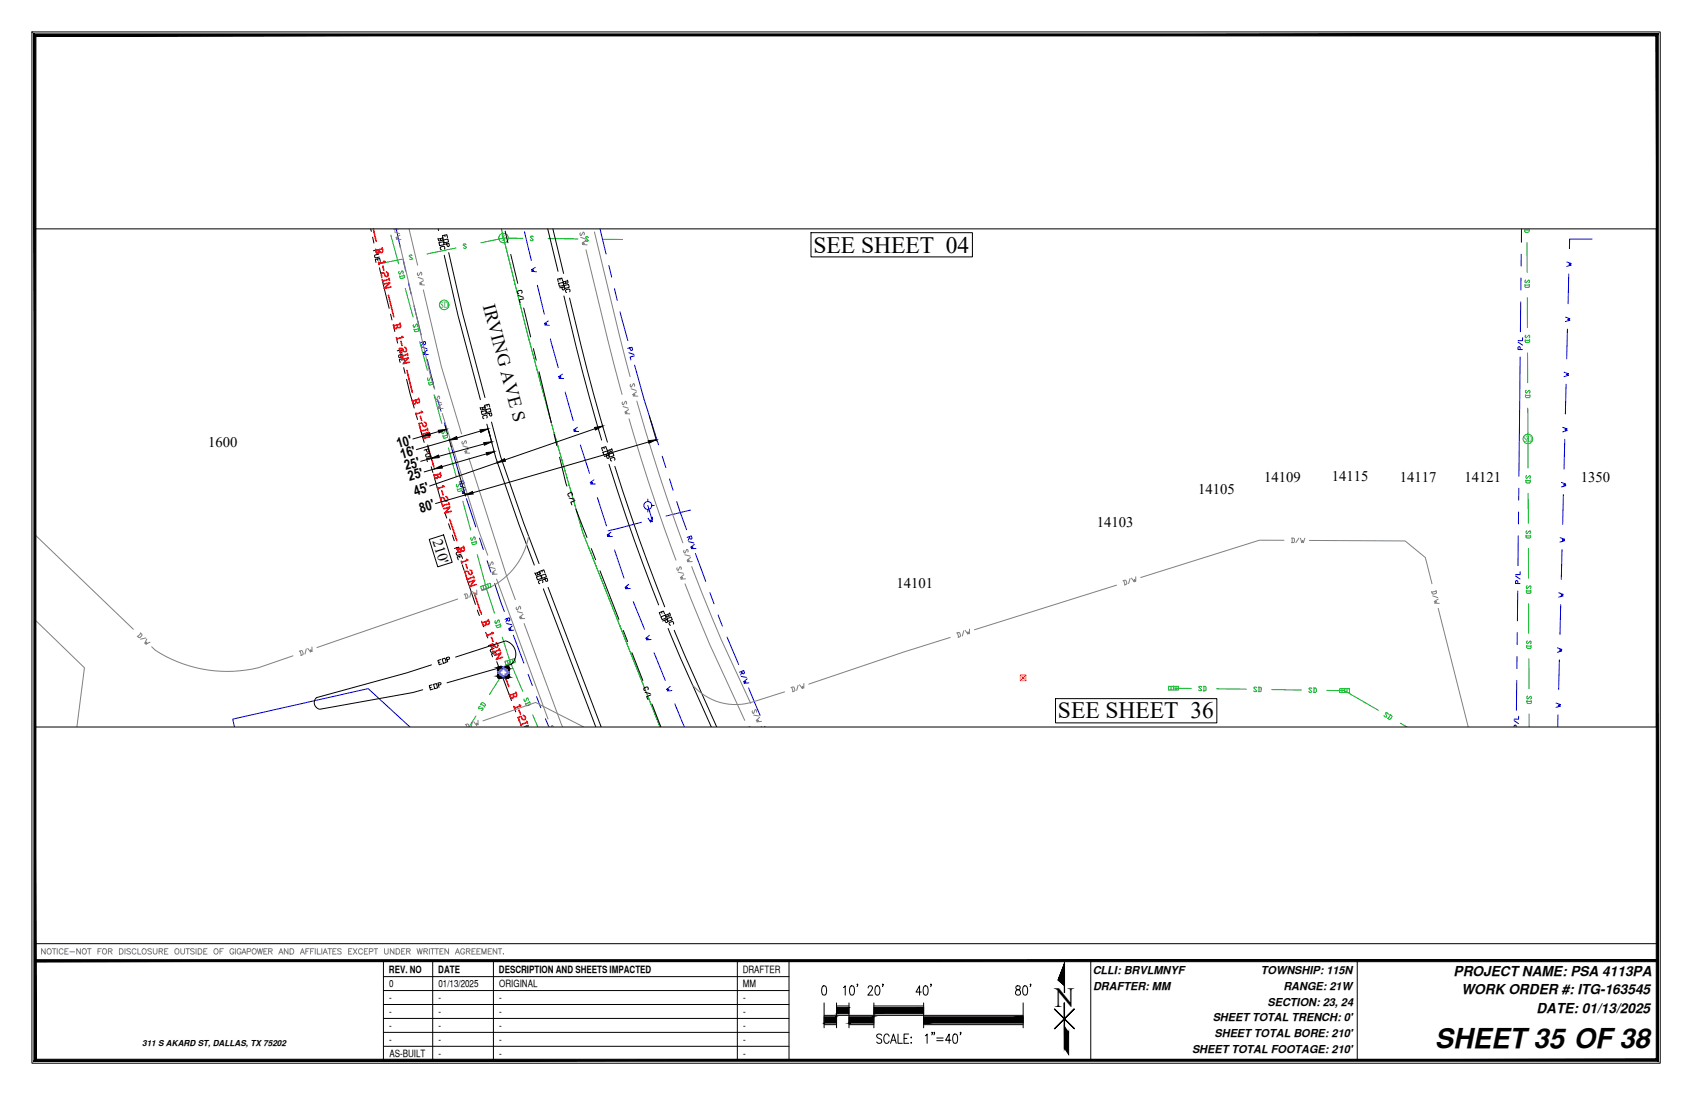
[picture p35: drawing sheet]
<svg xmlns="http://www.w3.org/2000/svg" width="432mm" height="279mm" viewBox="0 0 432 279" stroke-linecap="round" stroke-linejoin="round" font-family="sans-serif">
<defs><g id="words">
<text font-size="7.1" x="269.1" y="257">N</text>
<text font-size="7" x="366.2" y="267.3">SHEET35 OF38</text>
<g font-size="6">
<text x="207.6" y="64.5">SEE SHEET 04</text>
<text x="270" y="183.3">SEE SHEET 36</text>
</g>
<text font-size="4.7" x="123.2" y="78" transform="rotate(75 123.2 78)">IRVING AVE S</text>
<g font-size="3.7">
<text x="53.1" y="114.1">1600</text>
<text x="322.6" y="123.1">14109</text>
<text x="339.9" y="122.8">14115</text>
<text x="357.2" y="122.9">14117</text>
<text x="373.7" y="123.1">14121</text>
<text x="403.4" y="122.9">1350</text>
<text x="305.8" y="126.1">14105</text>
<text x="110.3" y="138" transform="rotate(73 110.3 138)">210'</text>
<text x="279.9" y="134.5">14103</text>
<text x="228.7" y="150">14101</text>
</g>
<g font-size="3.5">
<text x="101.6" y="114.4" transform="rotate(-16 101.6 114.4)">10'</text>
<text x="102.5" y="117.1" transform="rotate(-16 102.5 117.1)">16'</text>
<text x="103.6" y="120" transform="rotate(-15 103.6 120)">25'</text>
<text x="104.5" y="122.8" transform="rotate(-16 104.5 122.8)">25'</text>
<text x="106" y="126.6" transform="rotate(-19 106 126.6)">45'</text>
<text x="107.4" y="130.9" transform="rotate(-16 107.4 130.9)">80'</text>
<text x="371" y="249">PROJECT NAME: PSA 4113PA</text>
<text x="372.9" y="253.6">WORK ORDER #: ITG-163545</text>
<text x="392.1" y="258.4">DATE: 01/13/2025</text>
</g>
<g font-size="2.8">
<text x="278.9" y="248.6">CLLI: BRVLMNYF</text>
<text x="321.8" y="248.6">TOWNSHIP: 115N</text>
<text x="279" y="252.6">DRAFTER: MM</text>
<text x="323.5" y="256.7">SECTION: 23, 24</text>
<text x="327.5" y="252.6">RANGE: 21W</text>
<text x="309.5" y="260.5">SHEET TOTAL TRENCH: 0'</text>
<text x="304.2" y="268.7">SHEET TOTAL FOOTAGE: 210'</text>
<text x="309.9" y="264.6">SHEET TOTAL BORE: 210'</text>
</g>
<g font-size="2.6">
<text x="99.3" y="248.4">REV. NO</text>
<text x="99.4" y="251.9">0</text>
<text x="111.8" y="248.4">DATE</text>
<text x="111.9" y="251.9">01/13/2025</text>
<text x="127.3" y="248.4">DESCRIPTION AND SHEETS IMPACTED</text>
<text x="127.4" y="251.9">ORIGINAL</text>
<text x="189.5" y="248.4">DRAFTER</text>
<text x="189.6" y="251.9">MM</text>
<text x="99.3" y="255.5">-</text>
<text x="111.9" y="255.5">-</text>
<text x="127.4" y="255.5">-</text>
<text x="189.7" y="255.5">-</text>
<text x="99.3" y="259.1">-</text>
<text x="99.3" y="262.6">-</text>
<text x="111.9" y="259.1">-</text>
<text x="111.9" y="262.6">-</text>
<text x="127.4" y="259.1">-</text>
<text x="127.4" y="262.6">-</text>
<text x="189.7" y="259.1">-</text>
<text x="189.7" y="262.6">-</text>
<text x="99.3" y="266.2">-</text>
<text x="99.4" y="269.7">AS-BUILT</text>
<text x="111.9" y="266.2">-</text>
<text x="111.9" y="269.7">-</text>
<text x="127.4" y="266.2">-</text>
<text x="127.4" y="269.7">-</text>
<text x="189.7" y="266.2">-</text>
<text x="189.7" y="269.7">-</text>
</g>
<text font-size="2.4" fill="#00b800" x="128" y="61.6">S</text>
<g font-size="2.4" fill="#00b82e">
<text x="112.3" y="78.6">SD</text>
<text x="388.9" y="112.8">SD</text>
</g>
<text font-size="2.1" x="36.3" y="267">311 S AKARD ST, DALLAS, TX 75202</text>
</g></defs>
<!-- layer: WATER STRUCT-EX -->
<g fill="none" stroke="#00f" stroke-width=".26">
<path d="M165.3 127.3v.7M165.3 130v.6M166.3 129h.7"/>
<circle cx="165.3" cy="129" r="1.01"/>
</g>
<!-- layer: WATER LINE -->
<g fill="none" stroke="#00f" stroke-width=".26">
<path d="M133.8 59.1l1.8 7.4M136.6 68.2l-1 .7h.6l-.5 .3 1.2 .1M137.1 72.8l1.8 7.4M399.9 66.8l1.1 .4-.6 .2 .6 .2-1.2 .4M400.3 69.9l-.1 7.6M406.3 61h-5.7l-.1 2.4M139.9 81.9l-1 .7h.6l-.5 .3 1.2 .1M140.4 86.5l2.1 7.3M143.5 95.5l-1 .7h.7l-.6 .3 1.2 .1M399.2 95l1.1 .4-.6 .2 .6 .2-1.2 .3M399.5 80.9l1.1 .4-.5 .2 .5 .2-1.1 .3M399.7 98l-.2 7.6"/>
<path d="M400 84l-.2 7.6M144.2 100l2.1 7.3M147.4 109l-1 .7h.6l-.5 .4h1.2M148.1 113.5l2.4 7.3M398.8 109.1l1.2 .4-.6 .1 .5 .2-1.1 .4M399.3 112.1l-.2 7.6M151.6 122.4l-1 .7h.6l-.5 .4h1.2M152.4 126.9l2.4 7.3M155.9 135.8l-1 .7h.7l-.5 .4h1.2M163.7 133.3l-8.5 2.1M165.3 129l1.1 3.6M166.5 132l-.1 1.1-.3-.4v.5l-.7-1"/>
<path d="M176.2 130.2l-6.2 1.5M398.1 137.2l1.2 .4-.6 .2 .6 .2-1.2 .3M398.5 123.1l1.1 .4-.6 .2 .6 .2-1.1 .3M399 126.2l-.2 7.6M156.8 140.3l2.4 7.2M160.4 149.1l-.9 .8 .6-.1-.5 .4h1.2M161.6 153.5l2.9 7.1M397.8 151.2l1.1 .5-.5 .1 .5 .2-1.1 .4M398.3 154.3l-.2 7.6M398.6 140.2l-.2 7.6M165.7 162.1l-.9 .8h.6l-.4 .4 1.2-.1M166.9 166.6l2.9 7"/>
<path d="M171 175.2l-.9 .7h.6l-.4 .4 1.2-.1M172.2 179.6l2.4 5.9M397.1 179.4l1.1 .4-.5 .2 .5 .2-1.1 .3M397.4 165.3l1.2 .4-.6 .2 .6 .2-1.2 .4M398 168.4l-.2 7.6M397.6 182.4l-.1 3.1"/>
</g>
<!-- layer: SEWER LINE -->
<g fill="none" stroke="#00b800" stroke-width=".26">
<path d="M128 58.4l.5 2.3 4.9 .1M102.6 66.1l-5.8 1.2M105.1 65.2l-.6-.1-.1 .3 .9 .6-.5 .3-.3-.2M116.4 63.3l-7.5 1.5M118.9 62.4l-.6-.1-.1 .2 .9 .6-.5 .3-.3-.2M128.6 61l-.1-.3-5.8 1.3M128.6 61.1l.1 .2M128.7 61.3h.1M128.7 61.4v.2M128.7 61.7h.1M128.8 61.8v.1M128.8 62h.1"/>
<path d="M128.9 62.1v.2M128.9 62.3v.1M128.9 62.4l.1 .3M129 62.8l.1 .2M129.1 63h.1M129.1 63.1l.1 .2M129.2 63.4h.1M129.2 63.5l.1 .2M129.3 63.8v.2M129.3 64h.1M129.4 64.2v.1M129.4 64.4h.1"/>
<path d="M129.5 64.5v.2M129.5 64.7h.1M129.5 64.8l.1 .2M129.6 65.1h.1M129.6 65.2l.1 .2M129.7 65.4h.1M129.7 65.5l.1 .3M129.8 65.8v.2M129.8 66.1h.1M129.9 66.2v.2M129.9 66.4h.1M130 66.5v.2"/>
<path d="M130 66.8h.1M130 66.9l.1 .2M130.1 67.1h.1M130.1 67.2l.1 .2M130.2 67.5h.1M130.2 67.6l.1 .2M130.3 67.8h.1M130.3 67.9v.2M130.3 68.1h.1M130.4 68.2l.1 .3M130.5 68.6v.2M130.5 68.8h.1"/>
<path d="M130.6 68.9v.2M130.6 69.2h.1M130.6 69.3l.1 .1M130.7 69.5h.1M130.7 69.6l.1 .2M130.8 69.9h.1M130.8 70l.1 .1M130.9 70.2h.1M130.9 70.3l.1 .2M131 70.6v.2M131 70.9h.1M131.1 71v.2"/>
<path d="M131.1 71.2h.1M131.1 71.3l.1 .3M131.2 71.6l.1 .2M131.3 71.9h.1M131.3 72l.1 .2M131.4 72.2h.1M131.4 72.3v.2M131.4 72.6h.1M131.5 72.7v.2M131.5 72.9h.1M131.6 73v.3M131.7 73.4v.2"/>
<path d="M131.7 73.6h.1M131.7 73.7l.1 .2M131.8 73.9h.1M131.8 74l.1 .2M131.9 74.3h.1M131.9 74.4l.1 .2M132 74.7v.2M132 75h.1M132.1 75.1v.1M132.1 75.3h.1M132.2 75.4v.2M132.2 75.6h.1"/>
<path d="M132.2 75.8l.1 .1M132.3 76h.1M132.3 76.1l.1 .2M132.4 76.4l.1 .2M132.5 76.7h.1M132.5 76.8v.2M132.6 77h.1M132.6 77.1l.1 .3M132.7 77.5v.1M132.7 77.7h.1M132.8 77.8v.2M132.8 78h.1"/>
<path d="M132.8 78.1l.1 .2M132.9 78.4h.1M132.9 78.5l.1 .2M133 78.7h.1M133 78.8l.1 .2M133.1 79.1h.1M133.1 79.2l.1 .2M133.2 79.5v.2M133.2 79.7l.1 .1M133.3 79.8v.2M136.1 60.5l-.6-.2-.2 .2 .8 .7-.2 .2-.6-.2M139.9 60.9l7.6 .1"/>
<path d="M150.2 60.6l-.6-.2-.2 .2 .8 .8-.2 .2-.6-.2M154 61l4.9 .1M133.3 80.1h.1M133.4 80.2v.2M133.4 80.4h.1M133.4 80.5l.1 .2M133.5 80.8h.1M133.5 80.9l.1 .2M133.6 81.1h.1M133.6 81.2l.1 .2M133.7 81.4h.1M133.7 81.6l.1 .1"/>
<path d="M133.8 81.8h.1M133.8 81.9l.1 .2M133.9 82.2v.2M133.9 82.5h.1M134 82.6v.2M134 82.8h.1M134 82.9l.1 .2M134.1 83.2h.1M134.1 83.3l.1 .1M134.2 83.5h.1M134.2 83.6l.1 .2M134.3 83.8h.1"/>
<path d="M134.3 83.9l.1 .3M134.4 84.3v.2M134.4 84.5h.1M134.5 84.6l.1 .4M134.6 85h.1M134.6 85.1v.2M134.6 85.4h.1M134.7 85.5l.1 .2M134.8 85.8v.2M134.8 86l.1 .1M134.9 86.1v.2M134.9 86.4h.1"/>
<path d="M135 86.5v.2M135 86.8l.1 .2M135.1 87.1h.1M135.1 87.2l.1 .2M135.2 87.4h.1M135.2 87.5l.1 .3M135.3 87.8l.1 .3M135.4 88.2l.1 .2M135.5 88.4h.1M135.5 88.5l.1 .2M135.6 88.8h.1M135.6 88.9v.1"/>
<path d="M135.7 89.1h.1M135.7 89.2v.2M135.7 89.5h.1M135.8 89.6v.1M135.8 89.8h.1M135.9 89.9v.2M135.9 90.1h.1M136 90.2v.2M136 90.5h.1M136.1 90.6v.1M136.1 90.8h.1M136.1 90.9l.1 .2"/>
<path d="M136.2 91.1h.1M136.2 91.2l.1 .2M136.3 91.5h.1M136.3 91.6l.1 .2M136.4 91.9l.1 .2M136.5 92.2h.1M136.5 92.3v.2M136.6 92.5h.1M136.6 92.6l.1 .2M136.7 92.8h.1M136.7 92.9l.1 .3M136.8 93.3v.2"/>
<path d="M136.8 93.5h.1M136.9 93.6v.2M136.9 93.9h.1M137 94v.2M137.1 94.3v.2M137.1 94.5h.1M137.1 94.6l.1 .2M137.2 94.9h.1M137.2 95l.1 .2M137.3 95.3l.1 .2M137.4 95.6h.1M137.4 95.7l.1 .1"/>
<path d="M137.5 95.9h.1M137.5 96l.1 .2M137.6 96.2h.1M137.6 96.4v.1M137.6 96.6h.1M137.7 96.7v.2M137.7 96.9h.1M137.8 97l.1 .3M137.9 97.4v.2M137.9 97.6h.1M138 97.7v.2M138 97.9h.1"/>
<path d="M138 98l.1 .2M138.1 98.3h.1M138.1 98.4l.1 .2M138.2 98.6h.1M138.2 98.7l.1 .2M138.3 99h.1M138.3 99.1l.1 .2M138.4 99.4l.1 .2M138.5 99.6v.1M138.5 99.7l.1 .2M138.6 100h.1M138.6 100.1l.1 .2"/>
<path d="M138.7 100.4v.2M138.7 100.6h.1M138.8 100.8v.1M138.8 101h.1M138.9 101.1v.2M138.9 101.3h.1M139 101.5v.1M139 101.7h.1M139 101.8l.1 .2M139.1 102h.1M139.1 102.1l.1 .2M139.2 102.4h.1"/>
<path d="M139.2 102.5l.1 .1M139.3 102.7h.1M139.3 102.8l.1 .2M139.4 103h.1M139.4 103.1l.1 .2M139.5 103.4h.1M139.5 103.5l.1 .2M139.6 103.7h.1M139.6 103.8l.1 .2M139.7 104.1h.1M139.7 104.2l.1 .2M139.8 104.5v.2"/>
<path d="M139.8 104.7h.1M139.9 104.8v.2M139.9 105.1h.1M140 105.2v.2M140.1 105.5v.3M140.1 105.9l.1 .1M140.2 106.1h.1M140.2 106.2l.1 .2M140.3 106.4h.1M140.3 106.5l.1 .3M140.4 106.9l.1 .2M140.5 107.1h.1"/>
<path d="M140.5 107.2v.2M140.6 107.4v.1M140.6 107.6l.1 .2M140.7 107.9v.2M140.7 108.1h.1M140.8 108.2v.2M140.8 108.5h.1M140.9 108.6l.1 .4M141 109.1l.1 .2M141.1 109.3h.1M141.1 109.4l.1 .2M141.2 109.7h.1"/>
<path d="M141.2 109.8l.1 .2M141.3 110.1l.1 .3M141.4 110.4l.1 .2M141.5 110.7h.1M141.5 110.8l.1 .2M141.6 111h.1M141.6 111.1l.1 .3M141.7 111.5l.1 .2M141.8 111.7h.1M141.8 111.8v.2M141.9 112h.1M141.9 112.1v.2"/>
<path d="M141.9 112.4h.1M142 112.5v.1M142 112.7h.1M142.1 112.8v.2M142.1 113.1h.1M142.2 113.2v.1M142.2 113.4h.1M142.3 113.5v.2M142.3 113.7h.1M142.4 113.8v.2M142.4 114.1h.1M142.5 114.2v.1"/>
<path d="M142.5 114.4h.1M142.6 114.5l.1 .2M142.7 114.9v.1M142.7 115.1h.1M142.8 115.2v.2M142.8 115.4h.1M142.9 115.5v.2M142.9 115.7h.1M143 115.9v.2M143.1 116.2v.2M143.1 116.4h.1M143.2 116.5v.2"/>
<path d="M143.2 116.8h.1M143.3 116.9v.2M143.4 117.2v.2M143.4 117.4h.1M143.4 117.5l.1 .2M143.5 117.8h.1M143.6 117.9v.2M143.6 118.2l.1 .2M143.7 118.4v.1M143.7 118.6l.1 .1M143.8 118.8h.1M143.8 118.9l.1 .2"/>
<path d="M143.9 119.2l.1 .3M144 119.6l.1 .2M144.1 119.8h.1M144.1 119.9l.1 .2M144.2 120.1h.1M144.2 120.2l.1 .2M144.3 120.5h.1M144.3 120.6l.1 .2M144.4 120.8h.1M144.4 120.9l.1 .2M144.5 121.2h.1M144.5 121.3l.1 .2"/>
<path d="M144.6 121.6l.1 .2M144.7 121.8h.1M144.7 121.9l.1 .2M144.8 122.2h.1M144.8 122.3l.1 .2M144.9 122.5h.1M144.9 122.6l.1 .2M145 122.9h.1M145 123l.1 .1M145.1 123.2h.1M145.1 123.3l.1 .2M145.2 123.5h.1"/>
<path d="M145.2 123.6v.2M145.3 123.9h.1M145.3 124l.1 .1M145.4 124.2h.1M145.4 124.3l.1 .2M145.5 124.5h.1M145.5 124.7v.1M145.5 124.9h.1M145.6 125v.2M145.6 125.2h.1M145.7 125.3v.2M145.8 125.6h.1"/>
<path d="M145.8 125.7v.1M145.8 125.9h.1M145.9 126v.2M145.9 126.2h.1M146 126.3v.2M146 126.6h.1M146.1 126.7v.2M146.1 126.9h.1M146.2 127l.1 .3M146.3 127.4v.1M146.3 127.6h.1M146.4 127.7v.2"/>
<path d="M146.4 127.9h.1M146.5 128v.2M146.5 128.2v.1M146.6 128.4v.2M146.7 128.7v.2M146.7 128.9h.1M146.7 129l.1 .2M146.8 129.3h.1M146.9 129.4v.2M146.9 129.6h.1M147 129.7v.2M147 129.9h.1"/>
<path d="M147 130l.1 .2M147.1 130.3h.1M147.2 130.4v.2M147.2 130.7l.1 .2M147.3 131h.1M147.3 131.1l.1 .2M147.4 131.3h.1M147.4 131.4l.1 .3M147.5 131.7l.1 .2M147.6 132h.1M147.6 132.1l.1 .2M147.7 132.3h.1"/>
<path d="M147.7 132.4l.1 .3M147.8 132.8l.1 .2M147.9 133.1l.1 .2M148 133.3v.1M148 133.4l.1 .2M148.1 133.7h.1M148.1 133.8l.1 .2M148.2 134.1l.1 .2M148.3 134.3h.1M148.3 134.5l.1 .1M148.4 134.7h.1M148.4 134.8l.1 .2"/>
<path d="M148.5 135h.1M148.5 135.1l.1 .2M148.6 135.4h.1M148.6 135.5l.1 .1M148.7 135.7h.1M148.7 135.8l.1 .3M148.8 136.2h.1M148.9 136.3v.2M148.9 136.5h.1M149 136.6l.1 .2M149.1 136.8h.1M149.1 136.9l.1 .2"/>
<path d="M149.2 137.2h.1M149.3 137.3v.1M149.4 137.5h.1M149.4 137.6l.1 .2M149.5 137.8h.1M149.5 137.9l.1 .2M149.6 138.2h.1M149.6 138.2l.1 .2M149.7 138.5h.1M149.8 138.6l.1 .2M149.9 138.9l.1 .2M150 139.1h.1"/>
<path d="M150.1 139.2v.2M150.1 139.4l.1 .1M150.2 139.6v.1M150.3 139.8h.1M150.3 139.9l.1 .2M150.4 140.1h.1M150.4 140.2l.1 .2M150.5 140.4h.1M150.6 140.5l.1 .3M150.7 140.9l.1 .2M150.8 141.2l.1 .2M150.9 141.4h.1"/>
<path d="M151 141.5l.1 .3M151.1 141.8l.1 .2M151.2 142.1h.1M151.2 142.2l.1 .1M151.3 142.4h.1M151.3 142.5l.1 .2M151.4 142.7h.1M151.5 142.8l.1 .2M151.6 143v.1M151.6 143.2l.1 .1M151.7 143.4h.1M151.7 143.5l.1 .2"/>
<path d="M151.9 143.8l.1 .2M152 144.1l.1 .2M152.1 144.4h.1M152.1 144.5l.1 .1M152.2 144.7h.1M152.3 144.8v.2M152.3 145h.1M152.4 145.1l.1 .2M152.5 145.3h.1M152.5 145.4l.1 .2M152.6 145.7h.1M152.7 145.8v.2"/>
<path d="M152.8 146.1v.2M152.8 146.3h.1M152.9 146.4l.1 .3M153 146.7l.1 .3M153.2 147.1v.2M153.2 147.3h.1M153.3 147.4l.1 .2M153.4 147.6h.1M153.4 147.7l.1 .2M153.5 148h.1M153.6 148.1v.1M153.6 148.3h.1"/>
<path d="M153.7 148.4l.1 .1M153.8 148.6h.1M153.8 148.7l.1 .2M153.9 149l.1 .2M154 149.3h.1M154.1 149.4v.1M154.2 149.6h.1M154.2 149.7l.1 .2M154.3 149.9h.1M154.3 150l.1 .2M154.4 150.2h.1M154.5 150.3v.2"/>
<path d="M154.5 150.6h.1M154.6 150.7l.1 .2M154.7 150.9h.1M154.7 151l.1 .2M154.8 151.2h.1M154.9 151.3v.2M154.9 151.6h.1M155 151.7v.1M155.1 151.9h.1M155.1 152l.1 .1M155.2 152.2h.1M155.2 152.3l.1 .2"/>
<path d="M155.3 152.5h.1M155.4 152.6v.2M155.4 152.8l.1 .1M155.5 153l.1 .1M155.6 153.2h.1M155.6 153.3l.1 .2M155.7 153.5h.1M155.8 153.6v.2M155.9 153.8h.1M155.9 153.9l.1 .2M156 154.2h.1M156 154.3l.1 .1"/>
<path d="M156.1 154.5h.1M156.1 154.6l.1 .2M156.2 154.8h.1M156.3 154.9l.1 .2M156.4 155.2h.1M156.4 155.2l.1 .2M156.5 155.5h.1M156.5 155.6l.1 .1M156.6 155.8h.1M156.7 155.9v.2M156.8 156.1h.1M156.8 156.2l.1 .2"/>
<path d="M156.9 156.4h.1M156.9 156.5l.1 .2M157 156.8h.1M157.1 156.9l.1 .2M157.2 157.2l.1 .2M157.3 157.4h.1M157.3 157.5l.1 .2M157.4 157.8h.1M157.5 157.9v.1M157.5 158.1h.1M157.6 158.2v.2M157.7 158.4h.1"/>
<path d="M157.7 158.5l.1 .2M157.8 158.7v.1M157.8 158.8l.1 .3M158 159.2l.1 .2M158.1 159.5l.1 .2M158.2 159.8l.1 .3M158.4 160.1v.2M158.5 160.4h.1M158.5 160.5l.1 .2M158.6 160.7h.1M158.6 160.8l.1 .2M158.7 161h.1"/>
<path d="M158.8 161.1v.2M158.8 161.4h.1M158.9 161.5l.1 .1M159 161.7h.1M159 161.8l.1 .2M159.1 162h.1M159.2 162.1l.1 .2M159.3 162.4v.2M159.4 162.7h.1M159.4 162.8l.1 .1M159.5 163h.1M159.5 163.1l.1 .2"/>
<path d="M159.6 163.3h.1M159.7 163.4v.2M159.7 163.6h.1M159.8 163.7l.1 .2M159.9 164h.1M159.9 164.1l.1 .2M160 164.3h.1M160.1 164.4v.2M160.1 164.6h.1M160.2 164.7l.1 .2M160.3 165h.1M160.3 165.1l.1 .2"/>
<path d="M160.4 165.4l.1 .1M160.5 165.6h.1M160.6 165.7l.1 .2M160.7 165.9h.1M160.7 166l.1 .2M160.8 166.3h.1M160.8 166.3l.1 .2M160.9 166.6h.1M161 166.7v.2M161 166.9h.1M161.1 167l.1 .2M161.2 167.3l.1 .3"/>
<path d="M161.4 167.7v.2M161.4 167.9h.1M161.5 168l.1 .2M161.6 168.2h.1M161.6 168.3l.1 .2M161.7 168.6h.1M161.7 168.7l.1 .1M161.8 168.9h.1M161.9 169v.1M161.9 169.2h.1M162 169.3l.1 .2M162.1 169.5h.1"/>
<path d="M162.1 169.6l.1 .2M162.2 169.8h.1M162.3 169.9v.2M162.3 170.2h.1M162.4 170.3l.1 .2M162.5 170.6l.1 .2M162.6 170.8h.1M162.6 170.9l.1 .2M162.7 171.2h.1M162.8 171.3l.1 .1M162.9 171.5h.1M162.9 171.6l.1 .2"/>
<path d="M163 171.8h.1M163 171.9l.1 .2M163.1 172.1h.1M163.2 172.2v.2M163.3 172.5h.1M163.3 172.6l.1 .2M163.4 172.9l.1 .2M163.5 173.1h.1M163.6 173.2l.1 .3M163.7 173.5l.1 .2M163.8 173.8h.1M163.8 173.9l.1 .2"/>
<path d="M163.9 174.1h.1M164 174.2v.2M164 174.4h.1M164.1 174.5v.2M164.2 174.8h.1M164.2 174.9l.1 .1M164.3 175.1h.1M164.3 175.2l.1 .2M164.4 175.4h.1M164.5 175.5l.1 .2M164.6 175.8l.1 .2M164.7 176.1h.1"/>
<path d="M164.7 176.2l.1 .1M164.8 176.4h.1M164.9 176.5v.2M165 176.7h.1M165 176.8l.1 .2M165.1 177v.1M165.1 177.1l.1 .2M165.2 177.4h.1M165.2 177.5l.2 .2M165.4 177.8l.1 .2M165.5 178h.1M165.5 178.1l.1 .3"/>
<path d="M165.7 178.5l.1 .2M165.8 178.8v.2M165.9 179h.1M165.9 179.1l.1 .2M166 179.3h.1M166 179.4l.1 .2M166.1 179.7h.1M166.2 179.8v.1M166.2 180h.1M166.3 180.1l.1 .2M166.4 180.3h.1M166.4 180.4l.1 .3"/>
<path d="M166.6 180.7l.1 .3M166.7 181.1l.1 .2M166.8 181.3h.1M166.8 181.4l.1 .2M166.9 181.6h.1M166.9 181.7l.1 .2M167 181.9h.1M167.1 182.1l.1 .1M167.2 182.3h.1M167.2 182.4l.1 .1M167.3 182.6h.1M167.3 182.7l.1 .2"/>
<path d="M167.4 182.9h.1M167.5 183v.2M167.5 183.3h.1M167.6 183.3l.1 .3M167.7 183.7l.1 .2M167.9 184v.2M167.9 184.2h.1M168 184.3l.1 .2M168.1 184.6h.1M168.1 184.7l.1 .1M168.2 184.9h.1M168.3 185v.2"/>
<path d="M168.3 185.2h.1M168.4 185.3v.2"/>
</g>
<!-- layer: STORM DRAIN LINE -->
<g fill="none" stroke="#00b82e" stroke-width=".26">
<path d="M99.7 60l2 7.3M389.1 58.5v.6l.2 .2h.8l.1-.2v-.6M389.1 58.7h1.1M101.9 69.3l-.2 .2 .4 .5 .5-.9 .3 .5-.1 .2M103.1 70.1l.1 .6-.1 .2-.7 .2-.3-.1-.1-.6M103.1 70.3l-1.1 .3M103.4 73.6l2 7.3M389.2 72.6v.6l.2 .1h.7l.2-.2v-.5M389.4 71.4l-.2 .2 .2 .6 .7-.8 .2 .2-.2 .6M389.7 61.9v7.6M389.8 76v7.6M390.3 72.7l-1.1 .1"/>
<path d="M105.5 82.8v.6l.2 .2 .6-1 .2 .2v.6M106.7 83.7l.2 .5-.1 .3-.8 .2-.2-.2-.2-.5M106.8 83.9l-1.1 .3M107.1 87.1l2 7.4M109.2 96.4l-.1 .2 .1 .4 .2 .2 .5-1 .3 .2v.6M110.4 97.3l.2 .5-.2 .3-.7 .2-.2-.2-.2-.5M110.5 97.5l-1.1 .3M389.2 86.8h1.2M389.4 85.5l-.2 .2 .2 .6 .8-.8 .2 .2-.2 .6M389.5 99.6l-.2 .5 .2 .2 .7-.7 .2 .2-.2 .5M389.8 90.1l.1 7.6M390.4 86.6v.6l-.2 .2h-.8l-.2-.2v-.5"/>
<path d="M110.8 100.7l2 7.4M112.9 110l-.1 .6 .3 .1 .5-.9 .4 .5-.2 .2M114.1 110.8l.2 .6-.2 .2-.7 .2-.2-.1-.2-.5M114.2 111l-1.1 .3M114.4 114.3l2 7.3M389.3 100.7v.6l.2 .2h.7l.2-.2v-.6M389.3 100.9h1.1M389.9 104.1l.1 15.3M116.6 123.6l-.2 .2 .4 .5 .5-.9 .3 .5-.1 .2M117.8 124.4l.1 .6-.1 .2-.7 .2-.3-.1-.1-.6M117.8 124.6l-1.1 .3M118.1 127.9l2 7.3"/>
<path d="M120.2 137.2v.6l.2 .1 .6-.9 .2 .1 .1 .4-.1 .2M121.5 138l.1 .6-.1 .2-.8 .2-.2-.1-.1-.6M121.5 138.2l-1.1 .3M389.4 122.5v.5l.2 .2h.8l.1-.2v-.5M389.4 122.7h1.1M389.6 121.3l-.2 .2 .2 .6 .8-.8 .1 .2-.1 .6M389.7 135.4l-.2 .2 .2 .6 .7-.8 .2 .2-.2 .5M390 125.9v7.6M390.1 140v7.6M390.6 136.5v.6l-.2 .2h-.7l-.2-.2v-.6M390.6 136.7h-1.1M121.8 141.5l2.3 8.7 2.1 6.2"/>
<path d="M126.4 158.4v.6l.2 .1 .5-1 .3 .1v.7M127.7 159.2v.7l-.7 .3-.3-.2-.1-.5M127.7 159.3l-1.1 .4M389.5 150.6v.6l.2 .2h.8l.2-.2v-.6M389.5 150.8h1.2M389.7 149.5l-.2 .5 .2 .2 .8-.7 .2 .1-.2 .6M390.1 154v7.6M122.6 179.8l.6-.5 .6 .4 .1 .2-.3 .5M122.7 179.6l1 .7M128.2 162.6l2 6.3-5.3 8.3M130.2 168.9l3.2 7.5M133.8 178.4l-.1 .2 .4 .4 .4-.9 .4 .4-.1 .3"/>
<path d="M135.1 179l.2 .6-.1 .2-.7 .3-.4-.6M135.2 179.2l-1 .4M299.5 175.6l4.5 .1M306.7 175.3l-.2-.2h-.4l-.2 .2 .7 .8-.1 .2-.6-.2M307 175.1h.6l.2 .2v.8l-.2 .2h-.6M307.2 175.1v1.2M310.5 175.7l7.6 .2M320.7 175.5l-.2-.2-.5 .2 .7 .8-.2 .2-.5-.2M321.1 175.3h.6l.2 .2v.8l-.2 .2h-.6M321.3 175.3v1.2M324.5 176l7.6 .1M334.8 175.7l-.2-.2-.6 .2 .8 .8-.2 .2h-.4l-.2-.2"/>
<path d="M335.2 175.5l.5 .1 .2 .1v.8l-.2 .2h-.5M335.4 175.5l-.1 1.2M338.6 176.2h4.5l8.7 5.1M389.6 164.7v.5l.2 .2h.7l.2-.2v-.5M389.6 164.9h1.1M389.7 178.8v.5l.1 .2h.8l.2-.2v-.5M389.7 178.9h1.1M389.8 163.5l-.2 .6 .2 .2 .7-.8 .2 .2-.2 .6M389.8 177.6l-.1 .6 .1 .2 .8-.8 .2 .6-.2 .2M390.2 168.1v7.6M121.5 182.7l-1.8 2.8M122.6 180.2l-.5 .4 .1 .3 1-.3-.1 .6-.3 .1"/>
<path d="M135.9 182.4l1.3 3.1M354.3 182.3l-.4-.5-.3 .1 .3 1-.3 .1-.4-.5M354.7 182.3l.5 .3v.2l-.3 .7-.3 .1-.5-.3M354.8 182.4l-.5 1M357.4 184.5l1.7 1M390.2 182.2v3.3"/>
</g>
<!-- layer: STORM DRAIN STRUCT-EX -->
<g fill="none" stroke="#00b82e" stroke-width=".26">
<path d="M122.6 149.7l2.4-.9 .3 1-2.4 .8zM123.2 149.5l.3 .9M123.8 149.2l.3 1M124.4 149.1l.3 .8M128.9 168.8l2.4-.7 .3 .9-2.5 .7zM129.5 168.6l.2 .9M130.1 168.4l.2 .9M130.7 168.2l.2 .9M298.2 175.1h2.5v1h-2.5zM298.8 175.1v1M299.5 175.1v1M300.1 175.1v1"/>
<path d="M341.8 175.7h2.6v1h-2.6zM342.5 175.7v1M343.1 175.7v1M343.7 175.7v1"/>
<circle cx="113.4" cy="77.8" r="1.22"/>
<circle cx="389.9" cy="112" r="1.22"/>
</g>
<!-- layer: SEWER STRUCT-EX -->
<circle cx="128.5" cy="60.7" r="1.22" fill="none" stroke="#00b800" stroke-width=".26"/>
<!-- layer: CENTER_LINE -->
<g fill="none" stroke="#000" stroke-width=".26">
<path d="M128.9 59l.7 3M130.3 64.9l1.8 7.4M132.3 75.4l1.3 .5M133.1 74.8l.2-.2-.4-.5-.7 .1-.1 .3v.3l.3 .2M133.6 78.6l1.8 7.4M133.7 76.2l-1.2 .3 .2 .7M136.1 88.9l.7 3M137.6 94.8l3.1 13M141.4 110.7l.7 3M142.8 116.7l1.9 7.3M145.2 127.1l1.4 .3M146 126.4v-.6l-.3-.1-.7 .2v.7l.3 .1"/>
<path d="M146.7 127.7l-1 .4 .2 .7M147 130l2.8 7.1M150.9 140l1.1 2.8M153.1 145.6l4.8 12.5M159.1 160.9l1.1 2.8M161.3 166.5l2.7 7.1M164.6 176.7l1.3 .3M165.4 176l-.1-.6-.2-.1-.7 .2v.6l.3 .2M166.1 177.3l-1.1 .4 .3 .7M166.4 179.7l2.3 5.8"/>
</g>
<!-- layer: PL -->
<g fill="none" stroke="#0000b8" stroke-width=".26">
<path d="M153.4 59.7l1.3 5.1M388.3 58.4v3.4M155.4 67.8l.7 2.9M156.8 73.7l.7 2.9M158.2 79.6l2 7.3M388.1 77l-.1 7.6M388.2 71l-.1 3M388.2 64.9v3M160.5 90l1.3 .4M160.7 88.8l.2 .5 .4 .1 .1-.2-.1-.6-1.1 .3M161.9 90.8l-1.1 .3 .2 .7M161.9 93.2l2.5 8.7"/>
<path d="M387.4 87.3l1.2 .8M387.9 91.1l-.3 30.4M388 89.2v-.6l-.4-.2-.2 .2v.6h1.1M388.6 86.2v.7h-1.2M387.5 136.7l-.1 7.6M387.5 130.6v3.1M387.6 124.6v3M386.8 147l1.1 .8M387.3 148.9l.1-.6-.4-.2-.2 .2v.6h1.1M387.3 150.8l-.1 7.6M387.9 145.9v.7h-1.1M387.1 173.6l-.1 7.6"/>
<path d="M387.1 167.5v3.1M387.2 161.4v3.1M59.8 185.5l-.4-2 34.6-7.8 10.6 9.8M386.4 185.5l.2-.5 .3 .2v.3M386.4 183.9l1.1 .8M387.6 182.8l-.1 .7h-1.1"/>
</g>
<!-- layer: RW -->
<g fill="none" stroke="#0000b8" stroke-width=".26">
<path d="M101.1 58.4l1.1 4.8M153.1 58.4l.3 1.3M102.9 66.2l.6 3M104.2 72.1l.7 3M105.7 78l1.8 7.4M107.7 88.5l1.2 .5M108 87.3l.1 .5 .4 .1v-.8l-1.1 .3M108 87.5l-.4 .6M109 91.7l1.8 7.4M109.1 89.3l-1.1 .7h.6l-.5 .4 1.2 .1M111.7 102l.8 2.9M113.4 107.8l.8 3"/>
<path d="M115.1 113.7l2.1 7.3M164.4 101.9l3.7 11.6M169 116.4l.9 2.9M117.5 124.1l1.3 .4M117.7 122.8l.2 .6 .4 .1 .1-.3-.1-.5-1.1 .3M117.8 123l-.4 .7M118.9 124.9l-1 .6 .6 .1-.5 .3 1.2 .1M119 127.2l2.4 7.2M122.4 137.3l.9 2.9M170.9 122.2l.9 2.9M172.7 128l2.5 7.2M175.7 138.2l1.4 .3"/>
<path d="M175.9 136.9l.2 .6h.4l.1-.2-.2-.6-1.1 .4M176 137.1l-.4 .8M177.2 138.9l-.9 .7h.6l-.5 .4h1.2M124.3 143.1l1 2.9M126.2 148.9l2.5 7.1M129.3 159.1l1.3 .3M129.4 157.8l.2 .5 .4 .1 .1-.2-.2-.6-1 .4M129.5 158l-.4 .7M130.7 159.7l-.9 .8h.6l-.5 .4 1.2-.1M177.5 141.2l2.6 7.2M181.2 151.2l1 2.9M183.3 156.9l1.1 2.8"/>
<path d="M131 162.1l2.7 7.1M134.8 172l1 2.9M136.9 177.7l1.1 2.9M185.5 162.6l3 7M189.2 172.6l1.3 .2M189.3 171.3l.2 .6h.4l.1-.3-.2-.5-1.1 .4M189.3 171.5l-.3 .7M190.7 173.2l-.9 .8 .6-.1-.5 .4 1.2-.1M191 175.5l3 7M139.2 183.4l.9 2.1M195.2 185.3v.2"/>
</g>
<!-- layer: PUE -->
<g fill="none" stroke="#000" stroke-width=".26">
<path d="M94.6 58.4l.2 .6M95.1 60.5l.3 1.5M95.8 63.9l.2 .5 .4 .1 .1-.2-.1-.6-1.1 .3M96.4 66.1v.4M96.6 64.9l-.9 .2v.6l.2 .1 .9-.2M96.8 68.3l.4 1.5M97.1 66.7l-.2-.7-1.1 .2 .1 .8M97.5 71.3l1.8 7.4M99.7 80.2l.3 1.4M100.4 83.1l.4 1.5M101.1 86.1l.4 1.4M101.9 89.4l.2 .5 .4 .1v-.7l-1.1 .2"/>
<path d="M102.5 91.6l.1 .4M102.8 90.4l-1 .2v.6l.2 .1 .9-.2M103 93.8l.4 1.5M103.2 92.2l-.2-.7-1.1 .2 .2 .8M103.8 96.8l1.9 7.3M106.1 105.6l.5 1.4M107 108.5l.4 1.5M107.8 111.4l.4 1.5M108.8 114.7l.1 .6h.4l.2-.2-.2-.5-1.1 .3M109.4 116.9l.1 .4M109.6 115.7l-.9 .2v.6l.2 .1 1-.2M110 119.1l.5 1.5"/>
<path d="M110.2 117.5l-.2-.7-1.1 .3 .2 .7M110.9 122l2.1 7.3M113.5 130.8l.5 1.4M114.5 133.6l.5 1.5M115.4 136.5l.5 1.5M116.5 139.8l.2 .5 .4 .1 .1-.3-.1-.5-1.1 .4M117.2 141.9l.2 .4M117.4 140.7l-.9 .3-.1 .2 .4 .5 .9-.3M118 144.1l.4 1.4M118 142.5l-.2-.7-1.1 .3 .2 .8M118.9 147l2.4 7.2M121.8 155.7l.5 1.4"/>
<path d="M122.9 158.5l.5 1.4M124 161.4l.5 1.4M125.2 164.5l.2 .6h.4l.1-.2-.2-.5-1.1 .4M126 166.7l.1 .3M126.1 165.4l-.9 .4-.1 .2 .4 .5 .9-.4M126.8 167.2l-.3-.7-1.1 .4 .3 .7M126.8 168.8l.5 1.4M127.8 171.7l2.7 7.1M131.1 180.2l.5 1.4M132.2 183l.6 1.4"/>
</g>
<!-- layer: BORE 1-2 -->
<g fill="none" stroke="#f00" stroke-width=".4">
<path d="M95.3 58.4l.7 3.2M95.8 63.6l.2 .8 .4 .2 .5-.4-.1-.5M96.6 66.9l.1 .6M97.5 63.2l.2 .9-.2 .3-.6-.2M97.6 63.5l-1.7 .4M97.6 71.4l.1 .5M97.7 67.9l.2 1.1M97.9 72.5l1.6-.4-1.4 1.5 1.7-.4M98 66.6l.3 .2-1.6 .4M98.6 69.4l.4 .2 .1 .6-.2 .3-.7-.1-.1-.6-.3-.2-.6 .1 .3 1.1M99.1 75.3l1.4 5.6M99.3 71l.1 .6"/>
<path d="M99.3 71.3l-1.6 .4M100.4 82.8l.2 .9 .3 .2 .5-.4-.1-.6M101.2 86.2l.1 .5M102.1 82.4l.2 .9-.5 .4-.4-.2M102.1 82.7l-1.6 .4M102.3 90.6l.1 .6M102.3 87.1l.3 1.1M102.6 91.7l1.6-.4-1.4 1.5 1.7-.4M102.6 85.8l.3 .2-1.6 .4M103.3 88.6l.3 .2 .2 .6-.5 .4-.4-.2-.1-.6-.4-.2-.5 .1 .3 1.1M103.8 94.5l1.4 5.6M104 90.2l.1 .5"/>
<path d="M104 90.5l-1.6 .4M105.2 102.1l.2 .8 .4 .2 .2-.1 .2-.4-.1-.5M106.1 105.3l.2 .6M106.8 101.6l.3 .8-.2 .4-.7-.2M106.9 101.9l-1.6 .4M107.3 106.2l.3 1.1M107.4 109.7l.2 .6M107.5 104.9l.4 .3-1.7 .4M107.7 110.8l1.7-.5-1.4 1.6 1.7-.5M108.3 107.7l.3 .2 .2 .5-.2 .4-.6-.1-.2-.6-.3-.2-.6 .2 .4 1.1M109.1 109.3l.1 .5M109.1 113.6l1.6 5.5"/>
<path d="M109.1 109.5l-1.6 .5M110.7 121.1l.2 .8 .4 .2 .2-.1 .2-.4-.1-.5M111.6 124.4l.2 .5M112.3 120.6l.3 .8-.5 .4-.4-.2M112.4 120.9l-1.7 .4M112.8 125.2l.3 1.1M112.9 128.7l.2 .6M113 124l.3 .1-1.6 .5M113.2 129.8l1.7-.5-1.4 1.6 1.7-.4M113.8 126.7l.3 .2 .2 .5-.2 .4-.3 .1-.3-.2-.2-.6-.3-.2-.6 .2 .3 1.1M114.5 128.2l.2 .6M114.6 128.5l-1.6 .5"/>
<path d="M114.8 132.5l1.8 5.4M116.6 139.9l.3 .8 .4 .2 .2-.1 .2-.3-.2-.6M118.3 139.4l.2 .8-.2 .4-.6-.1M118.3 139.7l-1.6 .5M117.7 143.2l.2 .5M118.9 144l.4 1.1M119.1 142.7l.3 .2-1.6 .5M119.2 147.5l.1 .5M119.5 148.6l1.6-.6-1.2 1.7 1.6-.6M120 145.4l.3 .2 .2 .6-.2 .3-.6-.1-.2-.5-.3-.2-.6 .2 .4 1.1M120.8 147l.2 .5M120.9 147.2l-1.6 .6"/>
<path d="M121 151.3l1.9 5.4M123.9 158.6l.2 .6-.1 .3-.3 .1-.4-.1-.3-.8M124.6 158.1l.3 .8-.4 .4-.4-.1M124.7 158.3l-1.6 .6M124.2 161.9l.2 .5M125.4 162.6l.4 1.1M125.6 161.4l.3 .1-1.6 .6M125.8 166.1l.2 .6M126.2 167.2l1.6-.6-1.2 1.7 1.6-.6M126.6 164l.3 .2 .2 .5-.4 .5-.4-.2-.2-.5-.3-.2-.6 .2 .4 1.1M127.4 165.5l.2 .6M127.5 165.8l-1.6 .6"/>
<path d="M127.8 169.9l2.1 5.3M130.9 177.1l.2 .6-.4 .4-.4-.1-.3-.8M131.6 176.6l.3 .8-.2 .3-.2 .1-.4-.1M131.7 176.8l-1.6 .6M132.5 179.9l.4 .1-1.6 .6M131.2 180.4l.2 .5M132.4 181.1l.4 1.1M132.8 184.6l.2 .6M133.6 182.5l.3 .2 .2 .5-.4 .5-.9-.9-.6 .2 .4 1.1M133.8 185.5l1-.4-.2 .4M134.4 184l.2 .6M134.5 184.3l-1.6 .6"/>
</g>
<!-- layer: EOP -->
<g fill="none" stroke="#000" stroke-width=".26">
<path d="M139.8 58.4l2.6 10.8M113.2 61.2l1.1-.2 .2 .7-1.2 .3zM113.5 60l.1 .4M114 62.2l.1 .6 .4 .1 .2-.2-.1-.6-1.2 .3M114.2 60.6l-.2-.7-1.1 .2 .2 .8M114.5 64.5l3.6 15.5 5.7 21.4M142.6 72.3l1.1-.2 .1 .7-1.1 .3zM142.9 71.1v.4M143.4 73.3l.1 .6 .4 .1 .2-.3-.2-.5-1.1 .2M143.6 71.7l-.2-.7-1.1 .2 .2 .8M143.9 75.5a588.7 588.7 0 0 0 9.6 36.8M124 104.5l1.1-.3 .2 .8-1.1 .3z"/>
<path d="M124.2 103.3l.2 .4M124.8 105.5l.2 .5 .4 .1 .1-.2-.1-.6-1.1 .3M125 103.9l-.2-.8-1.1 .3 .2 .8M125.4 107.7l2.3 8.8 5.9 17 4 10.3M153.9 115.4l1.1-.3 .2 .7-1.1 .3zM154.1 114.1l.1 .4M154.7 116.3l.2 .6h.4l.2-.2-.2-.6-1.1 .4M154.9 114.7l-.3-.7-1.1 .3 .3 .7M155.4 118.5l6.5 19.3 6.2 16.5M138.1 146.9l1.1-.4 .2 .7-1 .4zM138.2 145.6l.2 .3M139 146.1l-.2-.7-1.1 .4 .3 .7"/>
<path d="M139.1 147.7l.2 .6h.4l.1-.2-.2-.6-1.1 .4M139.9 149.9l13.5 35.6M168.7 157.4l1-.4 .3 .7-1 .4zM168.8 156.1l.1 .4M169.6 156.6l-.3-.7-1 .4 .2 .7M169.6 158.2l.3 .6h.4l.1-.2-.2-.6-1.1 .5M110.1 175.4l-.4 .1M110.1 169.7l-6.3 2-23 6.3a1.72 1.72 0 0 0-.5 1.8 1.72 1.72 0 0 0 1.3 1.2l23.8-4.3 2.5-.7M110.3 174.7l-.8 .2 .4 1.1 .7-.2M110.6 174.6l.8-.2 .3 1.1-.7 .2zM111.9 174.9l.5-.2 .1-.4-.2-.1-.6 .1 .3 1.1M112.3 169l-.4 .1"/>
<path d="M112.5 168.3l-.8 .2 .4 1.1 .7-.2M112.8 168.2l.8-.3 .3 1.1-.7 .3zM114.1 168.4l.5-.2 .1-.4-.3-.2-.5 .2 .4 1.1M116.3 167.7l12.7-4.2a3.5 3.5 0 0 1 1.5 6l-16.4 4.7M170.5 160.4l3.1 7.3 7.9 17.8"/>
</g>
<!-- layer: BOC -->
<g fill="none" stroke="#000" stroke-width=".26">
<path d="M111.8 58.4l.1 .4M141.1 58.4l2.7 11.4M111.8 60.8l.1 .6 .2 .1 .4-.3-.1-.3M112 61.9l1.2-.2 .1 .7-1.1 .3zM112.9 60.6l.1 .5-.1 .2-.4-.1M112.9 60.7l-1.1 .3M113.4 65.1l3.4 15.2 5.8 21.7M113.4 63.6l.1-.6-.3-.2-.7 .2-.2 .2 .1 .4 .2 .1M143.7 71.7l.1 .6 .3 .1 .3-.2-.1-.4M144 72.9l1.1-.3 .2 .7-1.1 .3zM144.8 71.5l.2 .5-.2 .3-.4-.1M144.9 71.6l-1.1 .3"/>
<path d="M145.4 76.1a583.2 583.2 0 0 0 9.6 36.7M145.4 74.5v-.6l-.2-.2-.8 .2-.1 .2 .3 .6M122.5 104l.2 .5 .2 .1 .3-.2-.1-.4M122.8 105.1l1.1-.3 .2 .7-1.1 .3zM123.6 103.7l.2 .5-.2 .3-.4-.1M123.7 103.8l-1.1 .3M124.2 106.7l.1-.6-.3-.2-.7 .2v.6l.2 .1M124.2 108.2l2.3 8.6 6 17.1 3.9 10.3M155 114.8l.2 .5 .2 .2 .3-.3-.1-.4M155.4 115.9l1-.4 .3 .8-1.1 .3zM156.1 114.5l.2 .5-.2 .3-.4-.1M156.2 114.6l-1.1 .4"/>
<path d="M156.8 117.4v-.6l-.2-.1-.7 .2v.6l.2 .1M156.9 119l6.1 18.4 6.6 17.4M136.9 147.2l1.1-.4 .2 .8-1 .4zM137.1 146.2l.1 .3-.3 .3-.2-.1-.2-.5M137.6 145.8l.2 .5-.1 .3-.5-.1M137.6 145.9l-1 .4M138.5 148.7v-.6l-.3-.1-.7 .3v.5l.3 .1M138.7 150.2l13.3 35.3M170.2 157.9l1.1-.5 .3 .7-1.1 .5zM170.4 156.8l.2 .3-.3 .3-.3-.1-.2-.5M170.9 156.4l.2 .5-.3 .3-.2-.1M170.9 156.5l-1 .5"/>
<path d="M171.8 159.3l.1-.3-.3-.4-.8 .3 .1 .5 .2 .2M172.1 160.8l10.8 24.7"/>
</g>
<!-- layer: SIDEWALK -->
<g fill="none" stroke="#808080" stroke-width=".26">
<path d="M100.5 58.4l.3 .3 .2-.3M100.7 59.2l1.3 .4M101.6 58.4l-.1 .2M104.4 58.4l2.2 9.3M148.1 59.4v.6l.2 .1 .5-.9 .3 .2-.1 .5M151.7 59.2l6.4 26.6 2.7 10.3M102 62.4l7.8 33.2 1.2 3.7M102.1 60l-1.1 .6 .6 .1-.5 .3 1.2 .1M106.6 69.6v.6l.2 .2 .6-1 .2 .2-.1 .6M106.7 70.8l1.3 .4M108 74l4.6 19.6 5.2 17.1M108.1 71.6l-1 .6 .6 .1-.6 .3 1.2 .1"/>
<path d="M148.2 60.5l1.3 .5M149.5 63.7a777.3 777.3 0 0 0 9.3 36.9M149.6 61.4l-1.1 .6 .6 .1-.5 .3 1.2 .1M160.9 98v.7l.2 .1 .5-.9 .3 .1v.6M161.1 99.2l1.2 .4M162.5 100l-1 .7h.6l-.5 .3 1.2 .1M111.1 101.2l-.1 .3 .4 .5 .5-1 .2 .1v.6M111.3 102.4l1.3 .4M112.7 103.1l-.9 .7h.6l-.5 .4h1.2M112.9 105.5l9.4 30.2 2.2 6M118 112.6v.6l.2 .2 .5-1 .3 .1-.1 .6M118.1 113.8l1.3 .4"/>
<path d="M119.5 114.5l-.9 .7 .6 .1-.5 .3h1.2M119.7 116.9l9.6 30.1 2.2 6M158.9 102.6v.6l.2 .1 .5-.9 .3 .4-.1 .3M159 103.7l1.3 .4M160.4 104.5l-1 .7h.6l-.4 .4h1.1M160.5 106.8l5 16.2 7 19.9M162.5 102.3l6 19.7 5.8 16.5M124.8 143.6v.6l.3 .1 .4-1 .4 .5-.1 .3M125 144.7l1.3 .4M126.5 145.4l-1 .8h.6l-.5 .3h1.3M126.7 147.8l13.1 35.7M131.8 154.9v.6l.3 .2 .4-1 .3 .1v.6"/>
<path d="M132 156.1l1.4 .3M133.5 156.7l-.9 .8h.6l-.5 .4 1.2-.1M133.8 159.1l9.8 26.4M172.8 144.9l-.1 .2 .4 .5 .4-1 .4 .4-.1 .3M173 146l1.4 .3M174.5 146.6l-.9 .8h.6l-.5 .4 1.2-.1M174.6 140.4l-.2 .3 .2 .3 .2 .1 .5-.9 .2 .1v.6M174.8 141.6l1.3 .3M174.8 149a461.8 461.8 0 0 0 15.3 34.8M176.3 142.2l-1 .8h.6l-.4 .3h1.2M176.5 144.6l.5 1.1a418.9 418.9 0 0 0 14.6 33.8M140.1 185.4v.1"/>
<path d="M140.7 185.5l.2-.4 .3 .4M191.2 185.5h.3M192 181.4l.1 .5 .2 .2 .4-1.1 .3 .1v.6M192.3 182.5l1.4 .2M193.8 183l-.8 .9 .6-.1-.5 .4 1.2-.1M194.3 185.3l.1 .2"/>
</g>
<!-- layer: DRIVEWAY -->
<g fill="none" stroke="#808080" stroke-width=".26">
<path d="M8.9 136.5l25.1 24.1M134.9 136.8a18.1 18.1 0 0 1-12 13.9M327.7 137.9l-6.3-.1-30.3 9.6M329.6 137.3h.6l.1 .2v.8l-.2 .2h-.5M329.8 137.3v1.2M331.5 137.3l-.8 1.2M331.9 137.3l.3 1.2 .2-.6 .2 .6 .4-1.2M334.1 137.9l24.5 .1 5.1 4.3 1.7 6.6M8.9 158.2l12.6 12.2-1.9 15.1M116.8 152.8l-35.9 12.4M118.4 151.7l.6-.2 .2 .1 .3 .7-.1 .3-.6 .2M118.6 151.6l.4 1.1"/>
<path d="M120.2 151.1l-.3 1.3M121.7 150.6v1.2l-.4-.5v.6l-.7-1M284.9 149.3l-36.2 11.4M286.6 148.2l.5-.2 .3 .1 .2 .8-.1 .2-.6 .2M286.8 148.1l.3 1.1M288.4 147.6l-.4 1.3M289.9 147.2l-.1 1.2-.3-.5v.6l-.7-1M365.6 152l1.3 .5M366.5 150.6l.1 .6-.1 .2-.8 .2-.2-.1-.1-.6M366.5 150.8l-1.1 .3M367 152.9l-1 .6h.6l-.5 .4 1.2 .1M367 155.2l7.7 30.3"/>
<path d="M35.8 161.5l.4 .4v.2l-.5 .6h-.3l-.4-.4M35.9 161.6l-.7 .8M37.2 162.8l-1.3 .3M37.5 163l-.6 1.1 .6-.2-.3 .5 1.1-.5M38.7 165a20.1 20.1 0 0 0 6.7 3.9 33.8 33.8 0 0 0 20.6 1.4l8.8-3M76.4 166.2l.5-.2 .3 .1 .2 .7-.6 .5M76.6 166.1l.3 1.1M78.2 165.6l-.4 1.3M79.6 165.1v1.2l-.3-.5v.6l-.8-1M176.7 174.8a14.6 14.6 0 0 0 15.7 4.2l7.8-2.5M201.9 175.4h.7l.3 .7-.1 .2-.6 .2M202.1 175.4l.3 1"/>
<path d="M203.7 174.9l-.4 1.3M205.1 174.4v1.2l-.3-.5v.6l-.8-1M242.5 162.6l-11.7 3.7-24.4 8.3M244.1 161.5l.6-.1 .2 .1 .3 .7-.2 .3-.5 .1M244.3 161.5l.4 1.1M246 161l-.4 1.3M247.4 160.5v1.2l-.4-.5v.6l-.7-1M118.7 184.9l.6-.2 .2 .1 .3 .7M118.9 184.8l.3 .7M120.5 184.3l-.3 1.2M122 183.8v1.2l-.4-.5v.6l-.7-.9M123.3 183.9l13.4-4.7 12.2 6.3"/>
</g>
<!-- layer: TELEPHONE STRUCT-EX -->
<path d="M260.4 172.3h1.4v1.4h-1.4zM260.4 172.3l1.4 1.4M261.8 172.3l-1.4 1.4" fill="none" stroke="#ff7f00" stroke-width=".26"/>
<!-- layer: FOOTAGE -->
<path d="M109.5 137.6l5.9 5.9-2.2-7zM109.5 137.6l5.9 5.9-3.7 1.1z" fill="#fff" stroke="#fff" stroke-width=".26"/>
<path d="M109.5 137.6l3.7-1.1 2.2 7-3.7 1.1z" fill="none" stroke="#000" stroke-width=".26"/>
<!-- layer: DETAIL -->
<g fill="#fff" stroke="#fff" stroke-width=".26">
<path d="M207 59.4v6.2l41.2-6.2zM207 65.6l41.2-6.2v6.2z"/>
<path d="M269.4 178.3v6.1l41.1-6.1zM269.4 184.4l41.1-6.1v6.1z"/>
</g>
<path d="M207 59.4h41.2v6.2h-41.2zM269.4 178.3h41.1v6.1h-41.1z" fill="none" stroke="#000" stroke-width=".26"/>
<!-- layer: DIM -->
<g fill="none" stroke="#000" stroke-width=".26">
<path d="M107.5 110.3l.4 1.3M107.8 111.3l-2.4 .7M109.2 114l.9 3.3M110 117l-2.6 .7M110.8 119.4h.1M110.9 119.7l-2.7 .7M111.9 110.1l-2.2 .6M113.6 108.5l.4 1.4M114.6 112l.6 2.1M114.7 112.3l-8.4 2.4M122.6 110l-6 1.7M123.5 113.3l-11.5 3.1"/>
<path d="M124.2 115.8l-11.4 3.3M124.4 109.1l.7 2.1M124.7 109.7l.9 3.4M126 114.9v.1M126.9 117.7l.1 .6M127 118l-17.4 6M151.8 109.4l-22.9 7.9M153.7 108.4l.2 .6M165.5 112.8l-44.8 12.9M165.7 106.2l1.9 6.3M117 120.2l1.8 6.4M118.7 126.3l-7.5 2.2"/>
</g>
<path d="M107.8 111.3l1.8-.9 .2 .7zM111.8 109.8l2.1-.2-1.9 .8zM110 117l1.9-.9 .2 .7zM110.9 119.7l1.8-.9 .2 .6zM114.7 112.3l1.8-.9 .2 .7zM122.5 109.7l2-.2-1.8 .8zM123.4 112.9l2.1-.2-1.9 .9zM124.1 115.5l2-.2-1.8 .8zM127 118l1.8-1 .2 .7zM151.7 109.1l2.1-.4-1.8 1zM165.4 112.5l2.1-.3-1.9 .9zM118.7 126.3l1.9-.9 .2 .6z" fill="#000" stroke="#000" stroke-width=".26"/>
<!-- layer: 0 -->
<g fill="#f0f" stroke="#f0f" stroke-width=".26">
<path d="M128 170.2h1.1zM127.9 170.2h1.2z"/>
<path d="M127.9 170.2l1.3 .1zM127.7 170.3h1.5z"/>
<path d="M127.7 170.3h1.7zM127.6 170.3h1.8z"/>
<path d="M127.6 170.3l1.9 .1zM127.5 170.4h2z"/>
<path d="M127.5 170.4l2.1 .1zM127.5 170.4l2.1 .1z"/>
<path d="M127.4 170.5l2.3 .1zM127.4 170.5l2.3 .1h-2.4z"/>
<path d="M127.3 170.6l2.4 .1zM127.3 170.6l2.4 .1h-2.4z"/>
<path d="M127.3 170.7l2.5 .1zM127.3 170.7l2.5 .1z"/>
<path d="M127.2 170.8l2.6 .1zM127.2 170.8l2.6 .1h-2.7z"/>
<path d="M127.1 170.9l2.8 .2zM127.1 170.9l2.8 .2h-2.8z"/>
<path d="M127.1 171.1l2.8 1v-1zM127.1 171.1l2.8 1h-2.8z"/>
<path d="M127.1 172.1h2.8zM127.1 172.1l2.7 .1z"/>
<path d="M127.1 172.2h2.7zM127.1 172.2l2.7 .1z"/>
<path d="M127.2 172.3h2.6zM127.2 172.3l2.5 .1z"/>
<path d="M127.3 172.4h2.4zM127.3 172.4l2.4 .2z"/>
<path d="M127.3 172.6h2.4zM127.3 172.6h2.3z"/>
<path d="M127.4 172.6h2.2zM127.4 172.6l2.1 .1z"/>
<path d="M127.5 172.7h2zM127.5 172.7l1.9 .1z"/>
<path d="M127.6 172.8h1.8zM127.6 172.8l1.6 .1z"/>
<path d="M127.7 172.9h1.5zM127.7 172.9h1.4z"/>
<path d="M127.9 172.9h1.2zM127.9 172.9l1.1 .1z"/>
</g>
<g fill="#000" stroke="#000" stroke-width=".26">
<path d="M127.1 172.1v.1zM129.8 170.8l.1 .1zM129.9 172.1l-.1 .1z"/>
<path d="M127.1 172.2l.1 .1zM127.1 172.2l.1 .1z"/>
<path d="M127.1 170.8v.1zM127.1 170.8v.1z"/>
<path d="M127.1 172.3l.2 .1zM127.1 172.3l.2 .1z"/>
<path d="M127.1 170.7h.2zM127.1 170.7l.1 .1z"/>
<path d="M127.1 172.4l.2 .2zM127.1 172.4l.2 .2z"/>
<path d="M127.1 170.6h.2zM127.1 170.6l.2 .1z"/>
<path d="M127.1 172.6h.3zM127.1 172.6h.3z"/>
<path d="M127.1 170.5h.3zM127.1 170.5l.2 .1z"/>
<path d="M127.1 172.6l.4 .1zM127.1 172.6l.4 .1z"/>
<path d="M127.1 170.4h.4zM127.1 170.4l.3 .1z"/>
<path d="M127.1 172.7l.5 .1zM127.1 172.7l.5 .1z"/>
<path d="M127.1 170.3h.5zM127.1 170.3l.4 .1z"/>
<path d="M127.1 172.8l.6 .1zM127.1 172.8l.6 .1z"/>
<path d="M127.1 170.3h.6zM127.1 170.3h.5z"/>
<path d="M127.1 172.9h.8zM127.1 172.9h.8z"/>
<path d="M127.1 170.2h.8zM127.1 170.2l.6 .1z"/>
<path d="M127.1 172.9l.9 .1zM127.1 172.9l.9 .1z"/>
<path d="M127.1 170.2h.9zM127.1 170.2h.8z"/>
<path d="M129.8 170.8l.1 .1zM129.8 170.9l.1 .2z"/>
<path d="M129 170.2h.9zM129 170.2h.9z"/>
<path d="M129.1 170.2l.8 .1zM129.1 170.2l.8 .1z"/>
<path d="M129.2 170.3h.7zM129.2 170.3h.7z"/>
<path d="M129.4 170.3l.5 .1zM129.4 170.3l.5 .1z"/>
<path d="M129.5 170.4l.4 .1zM129.5 170.4l.4 .1z"/>
<path d="M129.6 170.5l.3 .1zM129.6 170.5l.3 .1z"/>
<path d="M129.7 170.6l.2 .1zM129.7 170.6l.2 .1z"/>
<path d="M129.7 170.7l.2 .1zM129.7 170.7l.2 .1z"/>
<path d="M129.8 172.3l.1 .1zM129.8 172.3l.1 .1z"/>
<path d="M129.7 172.4l.2 .2zM129.7 172.4l.2 .2z"/>
<path d="M129.7 172.6h.2zM129.6 172.6h.3z"/>
<path d="M129.6 172.6l.3 .1zM129.6 172.6l.3 .1z"/>
<path d="M129.5 172.7l.4 .1zM129.4 172.8h.5z"/>
<path d="M129.4 172.8l.5 .1zM129.2 172.9h.7z"/>
<path d="M129.2 172.9h.7zM129.1 172.9h.8z"/>
<path d="M129.1 172.9l.8 .1zM129 173h.9z"/>
<path d="M269.2 257.5l5 5zM269.1 257.5l5.1 5z"/>
<path d="M271.6 246l.1 7.2zM271.6 246l.1 7.2z"/>
<path d="M271.6 255.9l.1 11.5zM271.6 255.9l.1 11.5z"/>
<path d="M274.1 257.5l-4.9 5zM274.1 257.5l-4.9 5z"/>
</g>
<path d="M127.1 172.1l.3 .5 .6 .3-.9 .1zM127.1 170.2h.9l-.6 .3-.3 .6zM129.9 171.1l-.3-.6-.6-.3h.9v.9M129.9 172.1l-.3 .5-.6 .3 .9 .1v-.9" fill="none" stroke="#000" stroke-width=".26"/>
<path d="M128 171.6h.9M128.5 171.1v.9" fill="none" stroke="#fff" stroke-width=".51"/>
<!-- layer: BORDER LIGHT -->
<g fill="none" stroke="#000" stroke-width=".26">
<path d="M8.1 8.1h415.6v263.2h-415.6zM8.9 8.9h89M8.9 58.4h413.8v127.1h-413.8zM8.9 240.8h414M97.9 245.1h103.5v25.4h-103.5zM97.9 249.2h103.5M97.9 252.8h103.5M97.9 256.3h103.5M97.9 259.9h103.5M110.4 245.1v25.4M125.9 245.1v25.4M188.2 245.1v25.4"/>
<path d="M210 251.7l.4-.2a1.4 1.4 0 0 1 .5 2l-.2 .3-.5 .1a1.74 1.74 0 0 1-.2-2.2zM210.3 255.9v6.4M210.3 259.1h50.8M213.5 255.9v6.4M213.5 256.7h3.2M215.2 252l.5-.5v2.4M216.7 255.9v6.4M217.1 251.7l.4-.2a1.57 1.57 0 0 1 0 2.4h-.2a1.74 1.74 0 0 1-.2-2.2zM218.9 251.2h-.2h.2l-.2 .6M221.6 252.1l.3-.6h.4l.4 .5-.3 .8-.9 1.1h1.2M223 255.9v6.4M223 256.7h12.7"/>
<path d="M223.6 251.7l.4-.2a1.53 1.53 0 0 1 0 2.4h-.2a1.78 1.78 0 0 1-.2-2.2zM225.4 251.2h-.2h.2l-.2 .6M235.1 253.1h-1.3l.9-1.6v2.4M235.7 255.9v6.4M235.9 251.7l.4-.2a1.53 1.53 0 0 1 0 2.4h-.2a1.74 1.74 0 0 1-.2-2.2zM237.7 251.2h-.2h.2l-.2 .6M259.4 251.7a.51 .51 0 0 0 .1 .7 .75 .75 0 0 1 .9 .7 .75 .75 0 0 1-.8 .8 .78 .78 0 0 1-.4-.9 .78 .78 0 0 1 .9-.6l.2-.1a.49 .49 0 0 0-.3-.8zM261.1 255.9v6.4M261.3 251.7l.4-.2a1.53 1.53 0 0 1 0 2.4h-.2a1.74 1.74 0 0 1-.2-2.2zM263.1 251.2h-.2h.2l-.2 .6M278.4 245.1v25.4M346.4 245.1v25.4"/>
<path d="M97.9 263.4h103.5M97.9 267h103.5M210.3 261.5h3.2M216.7 261.5h6.3M225 264.2a.62 .62 0 0 0-.8-.4 .62 .62 0 0 0-.4 .8l1 .6 .2 .7a.74 .74 0 0 1-1.3 0M226.9 264.4a.7 .7 0 0 0-.9-.5 .7 .7 0 0 0-.4 .9v.5a.7 .7 0 0 0 .4 .9 .7 .7 0 0 0 .9-.6M227.3 266.2l.7-2.4 .7 2.4M227.5 265.4h1M229.2 263.8v2.4h1.1M230.7 265h.8M231.9 263.8h-1.2v2.4h1.2M232.5 264.6v.3z"/>
<path d="M232.5 266v.2zM235.7 261.5h25.4M236.1 264.3l.5-.5v2.4M238 263.5h-.2h.2l-.2 .6M238.5 263.5h-.2h.2l-.2 .6M239.1 264.9h1.6M239.1 265.5h1.6M242.7 265.4h-1.4l.9-1.6v2.4M243.4 263.9l.5-.1a1.4 1.4 0 0 1 .4 2l-.2 .3-.4 .1a1.74 1.74 0 0 1-.3-2.3zM245.2 263.5h-.2h.2l-.2 .6"/>
</g>
<!-- layer: BORDER HEAVY -->
<g fill="#000" stroke="#000" stroke-width=".26">
<path d="M8.7 8.7l.5 .5 414-.5zM9.2 9.2l414-.5-.5 .5zM423.2 8.7l-.5 .5 .5 261.6zM422.7 9.2l.5 261.6-.5-.5zM8.7 270.8h414.5l-.5-.5zM9.2 270.3h413.5l-414 .5zM8.7 8.7v262.1l.5-.5zM8.7 8.7l.5 .5v261.1z"/>
<path d="M8.9 244.9v.5l414-.5zM8.9 245.4l414-.5v.5z"/>
</g>
<!-- layer: BORDER LIGHT -->
<g fill="none" stroke="#808080" stroke-width=".26">
<path d="M11.5 242.1v1.4l-.9-1.4v1.4M12.1 242.3l.2-.2a.64 .64 0 0 1 .8 .7 .64 .64 0 0 1-1 .5zM13.3 242.1h1M13.8 242.1v1.4M14.6 242.1v1.4M16.1 242.4a.51 .51 0 0 0-.6-.3 .51 .51 0 0 0-.4 .5v.3a.51 .51 0 0 0 .4 .6 .51 .51 0 0 0 .6-.4M16.6 242.7h.5M17.4 242.1h-.8v1.4h.8M17.8 242.9h1.2M20.5 242.1v1.4l-.9-1.4v1.4M21.1 242.3l.2-.2a.64 .64 0 0 1 .8 .7 .64 .64 0 0 1-1 .5zM22.3 242.1h1"/>
<path d="M22.8 242.1v1.4M25 242.7h.5M25.9 242.1h-.9v1.4M26.3 242.3l.1-.2a.63 .63 0 0 1 .8 .7 .63 .63 0 0 1-.9 .5zM27.7 242.7h.8l.1-.4-.3-.2h-.6v1.4M28.1 242.7l.5 .8M30.5 242.1h.4a.75 .75 0 0 1 .5 .7 .75 .75 0 0 1-.5 .7h-.4zM31.9 242.1v1.4M33.3 242.3l-.3-.2-.6 .2 .1 .3 .8 .5v.2l-.3 .2-.6-.2M34.7 242.4a.53 .53 0 0 0-.6-.3 .53 .53 0 0 0-.4 .5v.3a.52 .52 0 0 0 .4 .6 .52 .52 0 0 0 .6-.4M35.2 242.1v1.4h.8M36.4 242.3l.1-.2a.63 .63 0 0 1 .8 .7 .63 .63 0 0 1-.9 .5l-.2-.4z"/>
<path d="M38.7 242.3l-.4-.2-.6 .2 .1 .3 .9 .5v.2l-.4 .2-.6-.2M39.1 242.1v1l.4 .4 .4-.1 .2-.3v-1M40.6 242.7h.8l.1-.5-.9-.1v1.4M41.1 242.7l.4 .8M42 242.7h.5M42.9 242.1h-.9v1.4h.9M44.7 242.3l.2-.2a.63 .63 0 0 1 .8 .7 .63 .63 0 0 1-1 .5zM46.1 242.1v1l.4 .4 .5-.2 .1-1.2M47.4 242.1h1M47.9 242.1v1.4M49.6 242.3l-.4-.2-.6 .2 .2 .3 .8 .5v.2l-.4 .2-.6-.2M50 242.1v1.4"/>
<path d="M50.6 242.1h.4a.73 .73 0 0 1 .5 .7 .73 .73 0 0 1-.5 .7h-.4zM52 242.7h.5M52.9 242.1h-.9v1.4h.9M54.7 242.3l.2-.2a.64 .64 0 0 1 .8 .7 .64 .64 0 0 1-1 .5zM56.1 242.7h.6M57 242.1h-.9v1.4M59.7 242.4a.51 .51 0 0 0-.6-.3 .51 .51 0 0 0-.4 .5v.3a.5 .5 0 0 0 .5 .6 .5 .5 0 0 0 .5-.6h-.3M60.1 242.1v1.4M61.5 242.4a.53 .53 0 0 0-.6-.3 .53 .53 0 0 0-.4 .5v.3a.51 .51 0 0 0 .5 .6 .51 .51 0 0 0 .5-.6h-.3M61.7 243.5l.6-1.4 .5 1.4M61.9 243h.7M63.1 242.8l.8-.1v-.5l-.8-.1v1.4"/>
<path d="M64.5 242.3l.1-.2a.63 .63 0 0 1 .8 .7 .63 .63 0 0 1-.9 .5l-.2-.4zM65.7 242.1l.3 1.4 .3-1.4 .4 1.4 .3-1.4M67.3 242.7h.6M68.2 242.1h-.9v1.4h.9M68.5 242.7h.8l.1-.5-.9-.1v1.4M69 242.7l.5 .8M71.1 243.5l.6-1.4 .5 1.4M71.4 243h.6M73.5 242.1v1.4l-.9-1.4v1.4M74 242.1h.5a.75 .75 0 0 1 .5 .7 .75 .75 0 0 1-.5 .7h-.5zM76.6 243.5l.6-1.4 .5 1.4M76.8 243h.7"/>
<path d="M78 242.7h.6M78.9 242.1h-.9v1.4M79.2 242.7h.6M80.1 242.1h-.9v1.4M80.5 242.1v1.4M81 242.1v1.4h.8M82.1 242.1v1.4M82.5 243.5l.5-1.4 .5 1.4M82.7 243h.6M83.7 242.1h.9M84.1 242.1v1.4M84.9 242.7h.6"/>
<path d="M85.8 242.1h-.9v1.4h.9M87.1 242.3l-.4-.2-.6 .2 .2 .3 .8 .5v.2l-.4 .2-.6-.2M89 242.7h.5M89.8 242.1h-.8v1.4h.8M90.2 242.1l.9 1.4M91.1 242.1l-.9 1.4M92.5 242.4a.51 .51 0 0 0-.6-.3 .51 .51 0 0 0-.4 .5v.3a.51 .51 0 0 0 .4 .6 .51 .51 0 0 0 .6-.4M93 242.7h.5M93.9 242.1h-.9v1.4h.9M94.3 242.8l.8-.1v-.5l-.8-.1v1.4M95.5 242.1h.9M95.9 242.1v1.4"/>
<path d="M98.1 242.1v1l.4 .4 .5-.2 .1-1.2M100.5 242.1v1.4l-.9-1.4v1.4M101.1 242.1h.5a.75 .75 0 0 1 .4 .7 .75 .75 0 0 1-.4 .7h-.5zM102.5 242.7h.5M103.4 242.1h-.9v1.4h.9M103.8 242.7h.8v-.5l-.8-.1v1.4M104.2 242.7l.5 .8M106.4 242.1l.4 1.4 .3-1.4 .3 1.4 .4-1.4M108.2 242.7h.8l.1-.5-.9-.1v1.4M108.6 242.7l.5 .8M109.6 242.1v1.4M109.9 242.1h.9"/>
<path d="M110.4 242.1v1.4M111 242.1h.9M111.5 242.1v1.4M112.3 242.7h.5M113.1 242.1h-.8v1.4h.8M114.5 242.1v1.4l-1-1.4v1.4M116.2 243.5l.6-1.4 .5 1.4M116.4 243h.7M118.6 242.4a.51 .51 0 0 0-.6-.3 .51 .51 0 0 0-.4 .5v.3a.5 .5 0 0 0 .5 .6 .5 .5 0 0 0 .5-.6h-.4M119 242.7h.8l.1-.5-.9-.1v1.4M119.5 242.7l.5 .8M120.4 242.7h.6"/>
<path d="M121.3 242.1h-.9v1.4h.9M121.7 242.7h.5M122.6 242.1h-.9v1.4h.9M123 243.5v-1.4l.5 1.4 .5-1.4v1.4M124.6 242.7h.5M125.5 242.1h-.9v1.4h.9M126.8 242.1v1.4l-.9-1.4v1.4M127.1 242.1h1M127.6 242.1v1.4M128.5 243.3h.1"/>
</g>
<!-- layer: BORDER -->
<g fill="#000" stroke="#000" stroke-width=".26">
<path d="M271.6 246v5.4l-1.6-1.3zM271.6 246v5.4l-1.6-1.3z"/>
<path d="M271.6 261.9l1.1 1.6-1.1 3.9zM272.7 263.5l-1.1 3.9 1.1 1.6z"/>
</g>
<!-- layer: BORDER LIGHT -->
<g fill="#000" stroke="#000" stroke-width=".26">
<path d="M210.3 259.5v1.5l3.2-1.5zM210.3 261l3.2-1.5v1.5z"/>
<path d="M213.5 257.1v1.6l3.2-1.6zM213.5 258.7l3.2-1.6v1.6z"/>
<path d="M216.7 259.5v1.5l6.3-1.5zM216.7 261l6.3-1.5v1.5z"/>
<path d="M223 257.1v1.6l12.7-1.6zM223 258.7l12.7-1.6v1.6z"/>
<path d="M235.7 259.5v1.5l25.4-1.5zM235.7 261l25.4-1.5v1.5z"/>
</g>
<use href="#words"/>
</svg>
